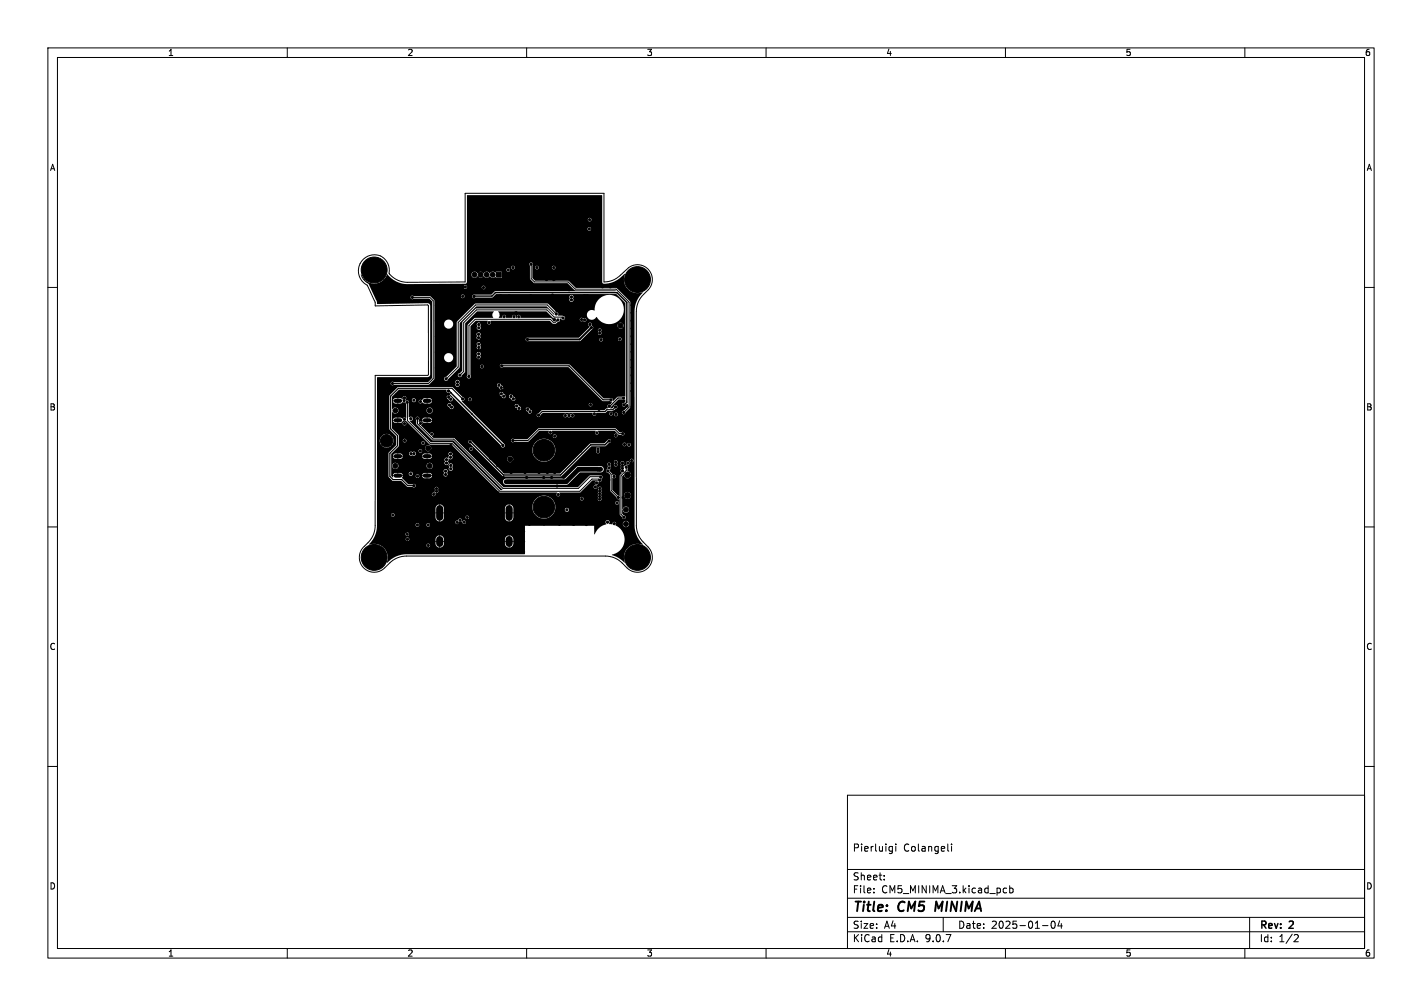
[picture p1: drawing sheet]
<svg xmlns="http://www.w3.org/2000/svg" width="297mm" height="210mm" viewBox="0 0 297 210" stroke-linecap="round" stroke-linejoin="round" font-family="sans-serif">
<defs><g id="words">
<g font-size="2.8">
<text x="178" y="190.9">Title:</text>
<text x="187.7" y="190.9">CM5</text>
<text x="196.2" y="190.9">MINIMA</text>
</g>
<g font-size="2.1">
<text x="178" y="178">Pierluigi</text>
<text x="188.7" y="178">Colangeli</text>
<text x="178" y="184">Sheet:</text>
<text x="178" y="186.7">File:</text>
<text x="184.1" y="186.7">CM5_MINIMA_3.kicad_pcb</text>
<text x="178" y="196.9">KiCad</text>
<text x="178" y="194.1">Size:</text>
<text x="184.7" y="194.1">A4</text>
<text x="185.7" y="196.9">E.D.A.</text>
<text x="193.3" y="196.9">9.0.7</text>
<text x="200" y="194.1">Date:</text>
<text x="207" y="194.1">2025-01-04</text>
<text x="263" y="194.3">Rev:</text>
<text x="263" y="196.9">Id:</text>
<text x="267.1" y="196.9">1/2</text>
<text x="269.4" y="194.3">2</text>
</g>
<g font-size="1.8">
<text x="35" y="11.9">1</text>
<text x="85" y="11.9">2</text>
<text x="135" y="11.9">3</text>
<text x="185" y="11.9">4</text>
<text x="235" y="11.9">5</text>
<text x="285" y="11.9">6</text>
<text x="10.3" y="35.9">A</text>
<text x="285.4" y="35.9">A</text>
<text x="10.3" y="85.9">B</text>
<text x="285.3" y="85.9">B</text>
<text x="10.3" y="135.9">C</text>
<text x="285.3" y="135.9">C</text>
<text x="10.3" y="185.9">D</text>
<text x="285.3" y="185.9">D</text>
<text x="35" y="199.9">1</text>
<text x="85" y="199.9">2</text>
<text x="135" y="199.9">3</text>
<text x="185" y="199.9">4</text>
<text x="235" y="199.9">5</text>
<text x="285" y="199.9">6</text>
</g>
</g></defs>
<g fill="none" stroke="#000" stroke-width=".21">
<path d="M10 10h277v190h-277zM12 12h273v186h-273zM60 10v2M110 10v2M160 10v2M210 10v2M260 10v2M75.9 54.1a3.2 3.2 0 0 1 3.8-.5 3.2 3.2 0 0 1 1.6 3.4 4.8 4.8 0 0 0 3.8 1.9h12v-18.5h29.1v18.5a4.9 4.9 0 0 0 3.4-1.5l1.7-1.5a3.1 3.1 0 0 1 4.2 .4 3.1 3.1 0 0 1-.1 4.2l-1 1a5 5 0 0 0-1.5 3.5v44.7a5 5 0 0 0 1.4 3.5l1.1 1a3.1 3.1 0 0 1-.1 4.4 3.1 3.1 0 0 1-4.3 0l-1-1a5 5 0 0 0-3.6-1.5h-41.5a5 5 0 0 0-3.5 1.4l-1 1a3.1 3.1 0 0 1-4.5 0 3.1 3.1 0 0 1 .2-4.5 5.5 5.5 0 0 0 2.3-4.3v-31.3l11-.1 .1-14.4-.2-.2-10.9 .2-.1-.9-1.6-3.5a3.4 3.4 0 0 1-.8-5.4zM110.9 55.2v3l.7 .7h7l1.5 1.5h8.6l2.7 2.7v21.9l-1.1 1.1M10 60h2M86.1 62.1h3.7l.7 .7v16.3l-1 1h-7.5M116.2 65.5l-1.9-1.8h-15l-3.6 3.6v9.3l-2.5 2.5"/>
<path d="M116.3 67h.1M116.5 66.8l-.5 .5h-.4l-.7-.6h-15.6l-1.4 1.3v10.6M117.6 66.4l-.2-.2h-1.7l-1.5-1.5h-14.7l-2.7 2.7v10.1l-.8 .8M285 60h2M85.1 84v3.8l4.7 4.8h4.6l10 10h16.7l2.5-2.6h1.4l.3 .3M87.2 87.4v1.1l3.2 3.2h4.4l10.3 10.3h15.7l2.4-2.5 2.3 .1M127 98.3l.6 .7v3.4l1.5 1.5M130.1 90.5h-.8l-.8-.8h-16l-2.3 2.3h-3.1M130.8 97.5v.7l-1.1 1.1v8.1l.6 .6M10 110h2M285 110h2M10 160h2"/>
<path d="M177 166h108v32h-108zM186 176.7l.4 .1M186.4 176.7v1.2l-.2 .2-.3 .1M186.4 177.6l-.4 .1M187.1 176.2v.1M187.1 176.7v1M198 176.2v1.3l.2 .2M198.7 176.2v.1M198.7 176.7v1M285 160h2M60 198v2M110 198v2"/>
<path d="M160 198v2M177 194.5h108M177 191.5h108M177 187.5h108M177 181.5h108M182.5 186.3v.1M182.5 185.5v.1M184.7 183.6v.1M184.7 182.8v.1M197 191.5v3M210 198v2M210.1 185.4l.1 .1"/>
<path d="M210.2 186.3l-.1 .1M210.9 184.9v1.5M210.9 185.5l.4-.1 .3 .3-.1 .6h-.6M217.7 193.2h1.2M219.7 192.4l.2-.1a.8 .8 0 0 1 .5 .7 .8 .8 0 0 1-.5 .8 1 1 0 0 1-.2-1.4zM221.3 192.2l-.3 1.1h.9M221.7 192.8v1M260 198v2M261 191.5v6.5M270.5 195.1l.5 .1 .2 .3-1 1.1h1"/>
</g>
<path d="M123.5 68.4l-2.5 2.5h-10.9M195.6 188.2l-.3 2" fill="none" stroke="#000" stroke-width=".4"/>
<g fill="#000" stroke="#000" stroke-width=".21">
<path d="M103.7 56.9h1v1h-1z"/>
<circle cx="78.1" cy="56.4" r="2.7"/>
<circle cx="82.1" cy="59.9" r=".23"/>
<circle cx="83.7" cy="59.9" r=".22"/>
<circle cx="85.3" cy="59.9" r=".23"/>
<circle cx="87" cy="59.9" r=".23"/>
<circle cx="88.6" cy="59.9" r=".22"/>
<circle cx="90.2" cy="59.9" r=".23"/>
<circle cx="91.8" cy="59.9" r=".23"/>
<circle cx="93.5" cy="59.9" r=".22"/>
<circle cx="95.1" cy="59.9" r=".23"/>
<circle cx="96.6" cy="59.9" r=".23"/>
<circle cx="97.2" cy="59.9" r=".23"/>
<circle cx="98" cy="45.1" r=".22"/>
<circle cx="98.1" cy="43.4" r=".22"/>
<circle cx="98.1" cy="41.4" r=".22"/>
<circle cx="98.1" cy="48.4" r=".22"/>
<circle cx="98.1" cy="51.4" r=".22"/>
<circle cx="98.1" cy="52.4" r=".22"/>
<circle cx="98.1" cy="46.9" r=".23"/>
<circle cx="98.1" cy="55.9" r=".23"/>
<circle cx="98.1" cy="53.9" r=".23"/>
<circle cx="98.1" cy="49.9" r=".23"/>
<circle cx="99.1" cy="57.4" r=".5"/>
<circle cx="99.6" cy="56.4" r=".22"/>
<circle cx="99.7" cy="49.9" r=".23"/>
<circle cx="100.2" cy="41.4" r=".22"/>
<circle cx="100.4" cy="57.4" r=".5"/>
<circle cx="100.7" cy="49.9" r=".23"/>
<circle cx="101.6" cy="45.4" r=".23"/>
<circle cx="101.6" cy="57.4" r=".5"/>
<circle cx="101.9" cy="49.8" r=".22"/>
<circle cx="102.1" cy="41.4" r=".22"/>
<circle cx="102.2" cy="52.4" r=".22"/>
<circle cx="102.9" cy="57.4" r=".5"/>
<circle cx="103.6" cy="48.4" r=".22"/>
<circle cx="103.6" cy="52.4" r=".22"/>
<circle cx="103.6" cy="53.4" r=".22"/>
<circle cx="103.7" cy="46.9" r=".23"/>
<circle cx="103.8" cy="45" r=".22"/>
<circle cx="104.1" cy="41.4" r=".22"/>
<circle cx="104.2" cy="55.9" r=".22"/>
<circle cx="104.2" cy="50.9" r=".22"/>
<circle cx="106.1" cy="41.4" r=".22"/>
<circle cx="106.1" cy="56.4" r=".22"/>
<circle cx="106.2" cy="54.9" r=".22"/>
<circle cx="107.2" cy="55.9" r=".22"/>
<circle cx="108.1" cy="41.4" r=".22"/>
<circle cx="108.1" cy="55.4" r=".22"/>
<circle cx="108.6" cy="49.4" r=".22"/>
<circle cx="109.1" cy="44.4" r=".22"/>
<circle cx="109.1" cy="58.4" r=".22"/>
<circle cx="110.1" cy="50.4" r=".22"/>
<circle cx="110.1" cy="56.4" r=".22"/>
<circle cx="110.6" cy="41.4" r=".22"/>
<circle cx="110.9" cy="55.2" r=".22"/>
<circle cx="111.2" cy="43.9" r=".22"/>
<circle cx="111.6" cy="46.4" r=".22"/>
<circle cx="112.1" cy="48.4" r=".22"/>
<circle cx="112.2" cy="55.9" r=".22"/>
<circle cx="113.1" cy="41.4" r=".22"/>
<circle cx="113.2" cy="50.9" r=".22"/>
<circle cx="113.6" cy="55.9" r=".23"/>
<circle cx="114.1" cy="58.4" r=".22"/>
<circle cx="114.6" cy="49.4" r=".22"/>
<circle cx="115.1" cy="46.4" r=".22"/>
<circle cx="115.1" cy="41.4" r=".22"/>
<circle cx="115.6" cy="58.4" r=".22"/>
<circle cx="115.6" cy="55.9" r=".23"/>
<circle cx="116.6" cy="44.4" r=".22"/>
<circle cx="116.6" cy="48.9" r=".23"/>
<circle cx="117.1" cy="51.4" r=".22"/>
<circle cx="117.2" cy="49.9" r=".22"/>
<circle cx="117.6" cy="41.4" r=".22"/>
<circle cx="118.2" cy="54.9" r=".22"/>
<circle cx="119.6" cy="58.4" r=".22"/>
<circle cx="120.6" cy="58.9" r=".23"/>
<circle cx="121.6" cy="58.4" r=".22"/>
<circle cx="121.6" cy="56.9" r=".23"/>
<circle cx="121.6" cy="54.9" r=".23"/>
<circle cx="122.1" cy="53.4" r=".22"/>
<circle cx="122.6" cy="50.9" r=".23"/>
<circle cx="122.6" cy="48.9" r=".23"/>
<circle cx="122.6" cy="49.9" r=".23"/>
<circle cx="123.1" cy="47.8" r=".22"/>
<circle cx="123.1" cy="41.4" r=".22"/>
<circle cx="123.2" cy="45.9" r=".22"/>
<circle cx="125.1" cy="41.4" r=".22"/>
<circle cx="125.1" cy="55.4" r=".22"/>
<circle cx="125.2" cy="46.9" r=".22"/>
<circle cx="125.2" cy="51.9" r=".22"/>
<circle cx="125.2" cy="56.9" r=".22"/>
<circle cx="125.2" cy="53.9" r=".22"/>
<circle cx="125.2" cy="58.9" r=".22"/>
<circle cx="125.2" cy="48.9" r=".22"/>
<circle cx="125.2" cy="42.9" r=".22"/>
<circle cx="125.2" cy="44.9" r=".22"/>
<circle cx="125.8" cy="59.9" r=".23"/>
<circle cx="127.5" cy="59.9" r=".22"/>
<circle cx="129.1" cy="59.9" r=".23"/>
<circle cx="133.1" cy="58.4" r="2.7"/>
<circle cx="86.1" cy="62.1" r=".23"/>
<circle cx="91.1" cy="67" r=".22"/>
<circle cx="91.1" cy="76.8" r=".22"/>
<circle cx="91.1" cy="70.2" r=".23"/>
<circle cx="91.1" cy="73.5" r=".23"/>
<circle cx="91.1" cy="63.8" r=".23"/>
<circle cx="91.5" cy="61.4" r=".22"/>
<circle cx="93.2" cy="79.1" r=".22"/>
<circle cx="94.5" cy="63.8" r=".22"/>
<circle cx="95.4" cy="61.3" r=".23"/>
<circle cx="95.5" cy="79.7" r=".22"/>
<circle cx="96.1" cy="78.3" r=".22"/>
<circle cx="96.7" cy="61.9" r=".23"/>
<circle cx="97.9" cy="78.6" r=".22"/>
<circle cx="99" cy="61.9" r=".22"/>
<circle cx="99.6" cy="69.1" r=".22"/>
<circle cx="99.6" cy="75.1" r=".23"/>
<circle cx="99.7" cy="71.1" r=".23"/>
<circle cx="100" cy="70.5" r=".22"/>
<circle cx="100" cy="69.8" r=".22"/>
<circle cx="100" cy="73.2" r=".22"/>
<circle cx="100" cy="74.6" r=".22"/>
<circle cx="100" cy="73.9" r=".22"/>
<circle cx="100" cy="72.5" r=".22"/>
<circle cx="100" cy="71.8" r=".22"/>
<circle cx="100" cy="68.5" r=".22"/>
<circle cx="100" cy="67.8" r=".22"/>
<circle cx="100.4" cy="69.1" r=".22"/>
<circle cx="100.5" cy="70.9" r=".23"/>
<circle cx="100.6" cy="71.5" r=".22"/>
<circle cx="100.6" cy="74.9" r=".22"/>
<circle cx="100.6" cy="60.5" r=".22"/>
<circle cx="100.6" cy="67.4" r=".22"/>
<circle cx="100.7" cy="76.5" r=".23"/>
<circle cx="101" cy="60" r=".22"/>
<circle cx="102.2" cy="67.4" r=".22"/>
<circle cx="103.6" cy="70.5" r=".22"/>
<circle cx="103.6" cy="71.4" r=".22"/>
<circle cx="104.3" cy="79.8" r=".22"/>
<circle cx="104.5" cy="61.7" r=".23"/>
<circle cx="104.7" cy="65.6" r=".23"/>
<circle cx="104.8" cy="76.4" r=".22"/>
<circle cx="105.3" cy="66.1" r=".22"/>
<circle cx="106.3" cy="61.8" r=".22"/>
<circle cx="107.4" cy="66.1" r=".22"/>
<circle cx="107.8" cy="65.3" r=".22"/>
<circle cx="108.3" cy="66.1" r=".22"/>
<circle cx="108.4" cy="75.5" r=".22"/>
<circle cx="109.5" cy="75.5" r=".22"/>
<circle cx="110.2" cy="70.9" r=".22"/>
<circle cx="110.5" cy="75.5" r=".22"/>
<circle cx="110.8" cy="61.7" r=".23"/>
<circle cx="115.4" cy="61.6" r=".22"/>
<circle cx="115.8" cy="66.8" r=".23"/>
<circle cx="116.2" cy="65.5" r=".22"/>
<circle cx="116.3" cy="64.9" r=".22"/>
<circle cx="116.5" cy="66.8" r=".22"/>
<circle cx="117.6" cy="66.4" r=".22"/>
<circle cx="118.2" cy="66.7" r=".22"/>
<circle cx="118.9" cy="60.5" r=".23"/>
<circle cx="119.4" cy="62" r=".23"/>
<circle cx="119.4" cy="62.6" r=".23"/>
<circle cx="121.5" cy="66.7" r=".22"/>
<circle cx="121.8" cy="66" r=".23"/>
<circle cx="122.1" cy="61.7" r=".22"/>
<circle cx="122.1" cy="66.8" r=".22"/>
<circle cx="122.7" cy="61.7" r=".23"/>
<circle cx="123.2" cy="67.7" r=".22"/>
<circle cx="123.5" cy="68.4" r=".23"/>
<circle cx="124.4" cy="69" r=".22"/>
<circle cx="124.6" cy="69.7" r=".22"/>
<circle cx="124.7" cy="79.4" r=".22"/>
<circle cx="125.2" cy="76.3" r=".23"/>
<circle cx="125.2" cy="68.9" r=".22"/>
<circle cx="125.2" cy="69.5" r=".22"/>
<circle cx="125.6" cy="70.9" r=".22"/>
<circle cx="127.2" cy="79.1" r=".23"/>
<circle cx="127.3" cy="78.1" r=".22"/>
<circle cx="129.5" cy="70.8" r=".22"/>
<circle cx="129.5" cy="77.9" r=".22"/>
<circle cx="129.6" cy="68" r=".5"/>
<circle cx="130.6" cy="61.2" r=".23"/>
<circle cx="132" cy="67" r=".22"/>
<circle cx="132" cy="62.1" r=".22"/>
<circle cx="132" cy="71.8" r=".22"/>
<circle cx="132" cy="76.7" r=".22"/>
<circle cx="132" cy="80" r=".23"/>
<circle cx="132" cy="63.7" r=".23"/>
<circle cx="132" cy="68.6" r=".23"/>
<circle cx="132" cy="65.3" r=".23"/>
<circle cx="132" cy="73.5" r=".23"/>
<circle cx="132" cy="70.2" r=".23"/>
<circle cx="132" cy="75.1" r=".23"/>
<circle cx="132" cy="78.4" r=".23"/>
<circle cx="79.3" cy="97.9" r=".22"/>
<circle cx="79.3" cy="83.3" r=".22"/>
<circle cx="79.3" cy="88.2" r=".22"/>
<circle cx="79.3" cy="99.6" r=".22"/>
<circle cx="79.3" cy="94.7" r=".22"/>
<circle cx="79.3" cy="96.3" r=".23"/>
<circle cx="79.3" cy="80" r=".23"/>
<circle cx="79.3" cy="81.6" r=".23"/>
<circle cx="79.3" cy="84.9" r=".23"/>
<circle cx="79.3" cy="86.5" r=".23"/>
<circle cx="79.3" cy="89.8" r=".23"/>
<circle cx="80.7" cy="92" r="1.3"/>
<circle cx="82" cy="80.1" r=".22"/>
<circle cx="82.6" cy="97.3" r=".5"/>
<circle cx="82.6" cy="85.7" r=".5"/>
<circle cx="82.8" cy="82.5" r=".22"/>
<circle cx="82.9" cy="84.8" r=".22"/>
<circle cx="82.9" cy="86.7" r=".23"/>
<circle cx="82.9" cy="98.2" r=".22"/>
<circle cx="83" cy="96.3" r=".23"/>
<circle cx="84.4" cy="83.6" r=".22"/>
<circle cx="84.5" cy="87.5" r=".23"/>
<circle cx="84.5" cy="83.1" r=".22"/>
<circle cx="84.5" cy="88.4" r=".22"/>
<circle cx="84.5" cy="92" r=".22"/>
<circle cx="85.1" cy="84" r=".23"/>
<circle cx="85.1" cy="94.6" r=".23"/>
<circle cx="85.4" cy="83" r=".22"/>
<circle cx="85.8" cy="87.4" r=".22"/>
<circle cx="85.8" cy="98.9" r=".23"/>
<circle cx="85.8" cy="94.7" r=".23"/>
<circle cx="86.1" cy="90.7" r=".23"/>
<circle cx="86.1" cy="91.9" r=".23"/>
<circle cx="86.5" cy="83.5" r=".22"/>
<circle cx="86.5" cy="94.7" r=".23"/>
<circle cx="86.9" cy="82.9" r=".22"/>
<circle cx="87.2" cy="99.4" r=".23"/>
<circle cx="87.2" cy="87.4" r=".23"/>
<circle cx="87.2" cy="94.5" r=".23"/>
<circle cx="87.8" cy="94.2" r=".23"/>
<circle cx="87.8" cy="88.4" r=".23"/>
<circle cx="87.8" cy="83.8" r=".23"/>
<circle cx="88.4" cy="92.5" r=".23"/>
<circle cx="89.4" cy="98.2" r=".22"/>
<circle cx="89.4" cy="84.8" r=".22"/>
<circle cx="89.4" cy="96.3" r=".22"/>
<circle cx="89.4" cy="93.6" r=".5"/>
<circle cx="89.5" cy="82.3" r=".23"/>
<circle cx="89.7" cy="97.3" r=".5"/>
<circle cx="89.7" cy="85.7" r=".5"/>
<circle cx="90.2" cy="90.6" r=".23"/>
<circle cx="90.7" cy="83.9" r=".22"/>
<circle cx="91.4" cy="87.2" r=".23"/>
<circle cx="91.4" cy="86.4" r=".22"/>
<circle cx="91.4" cy="89.7" r=".22"/>
<circle cx="91.4" cy="90.9" r=".22"/>
<circle cx="91.4" cy="99.3" r=".22"/>
<circle cx="91.5" cy="98.1" r=".23"/>
<circle cx="91.5" cy="93.3" r=".23"/>
<circle cx="93" cy="83.1" r=".23"/>
<circle cx="93.1" cy="99.1" r=".23"/>
<circle cx="93.1" cy="98.4" r=".23"/>
<circle cx="93.1" cy="94.4" r=".23"/>
<circle cx="93.3" cy="96.7" r=".23"/>
<circle cx="93.3" cy="96" r=".23"/>
<circle cx="93.6" cy="99.5" r=".22"/>
<circle cx="93.7" cy="82.3" r=".22"/>
<circle cx="93.7" cy="81.6" r=".22"/>
<circle cx="93.7" cy="82.9" r=".22"/>
<circle cx="93.9" cy="84.6" r=".22"/>
<circle cx="94.1" cy="94.8" r=".22"/>
<circle cx="94.1" cy="95.5" r=".22"/>
<circle cx="94.1" cy="83.3" r=".23"/>
<circle cx="94.1" cy="97.9" r=".22"/>
<circle cx="94.1" cy="97.2" r=".22"/>
<circle cx="94.1" cy="93" r=".22"/>
<circle cx="94.2" cy="89.8" r=".22"/>
<circle cx="94.3" cy="85.8" r=".22"/>
<circle cx="94.3" cy="85" r=".23"/>
<circle cx="94.5" cy="99.4" r=".23"/>
<circle cx="94.5" cy="94.3" r=".23"/>
<circle cx="95.5" cy="80.3" r=".22"/>
<circle cx="96" cy="99.8" r=".23"/>
<circle cx="96.6" cy="83.3" r=".22"/>
<circle cx="96.7" cy="98.3" r=".23"/>
<circle cx="98.1" cy="83.4" r=".23"/>
<circle cx="98.2" cy="92.2" r=".23"/>
<circle cx="98.4" cy="93.7" r=".22"/>
<circle cx="99.1" cy="94.4" r=".22"/>
<circle cx="102.2" cy="93.6" r=".23"/>
<circle cx="102.5" cy="95.7" r=".22"/>
<circle cx="103.5" cy="80.6" r=".22"/>
<circle cx="103.9" cy="97.2" r=".23"/>
<circle cx="103.9" cy="93.3" r=".23"/>
<circle cx="104" cy="82.3" r=".22"/>
<circle cx="104.2" cy="80.4" r=".22"/>
<circle cx="104.7" cy="80.9" r=".22"/>
<circle cx="104.7" cy="82.2" r=".23"/>
<circle cx="104.8" cy="81.6" r=".23"/>
<circle cx="105" cy="83.4" r=".23"/>
<circle cx="105" cy="93" r=".22"/>
<circle cx="105.1" cy="96.6" r=".22"/>
<circle cx="105.2" cy="99.7" r=".22"/>
<circle cx="105.2" cy="82.7" r=".22"/>
<circle cx="105.3" cy="98.4" r=".22"/>
<circle cx="105.4" cy="80.8" r=".23"/>
<circle cx="105.8" cy="95.1" r=".22"/>
<circle cx="105.9" cy="82.6" r=".23"/>
<circle cx="106.2" cy="97.6" r=".22"/>
<circle cx="106.6" cy="95.9" r=".5"/>
<circle cx="106.6" cy="92.6" r=".23"/>
<circle cx="106.7" cy="82.8" r=".23"/>
<circle cx="106.8" cy="98.6" r=".22"/>
<circle cx="106.9" cy="82.1" r=".23"/>
<circle cx="107.1" cy="84" r=".22"/>
<circle cx="107.1" cy="92" r=".22"/>
<circle cx="107.2" cy="83.3" r=".23"/>
<circle cx="107.2" cy="84.9" r=".22"/>
<circle cx="107.5" cy="97.6" r=".23"/>
<circle cx="107.7" cy="92.6" r=".23"/>
<circle cx="107.9" cy="84.8" r=".23"/>
<circle cx="107.9" cy="83.1" r=".22"/>
<circle cx="108.1" cy="84.1" r=".23"/>
<circle cx="108.3" cy="85.9" r=".23"/>
<circle cx="108.4" cy="85.2" r=".22"/>
<circle cx="108.7" cy="89" r=".23"/>
<circle cx="109.2" cy="85.1" r=".23"/>
<circle cx="109.5" cy="85.6" r=".22"/>
<circle cx="109.6" cy="98.6" r=".22"/>
<circle cx="110" cy="99.7" r=".22"/>
<circle cx="110.2" cy="85.5" r=".22"/>
<circle cx="110.3" cy="84.8" r=".22"/>
<circle cx="110.5" cy="95.3" r=".22"/>
<circle cx="110.6" cy="94.1" r=".23"/>
<circle cx="110.7" cy="86" r=".23"/>
<circle cx="111.1" cy="86.4" r=".23"/>
<circle cx="111.4" cy="85.8" r=".22"/>
<circle cx="111.5" cy="97.6" r=".22"/>
<circle cx="111.5" cy="96.4" r=".22"/>
<circle cx="112.5" cy="86.7" r=".23"/>
<circle cx="112.6" cy="98.6" r=".22"/>
<circle cx="113.3" cy="97.6" r=".22"/>
<circle cx="113.5" cy="99.7" r=".23"/>
<circle cx="113.6" cy="94" r="2.25"/>
<circle cx="114.3" cy="98.6" r=".23"/>
<circle cx="114.8" cy="97.6" r=".23"/>
<circle cx="114.9" cy="90.3" r=".23"/>
<circle cx="115.2" cy="99.7" r=".23"/>
<circle cx="115.8" cy="98.7" r=".22"/>
<circle cx="115.9" cy="91.1" r=".22"/>
<circle cx="116" cy="91.8" r=".22"/>
<circle cx="116.2" cy="97.6" r=".23"/>
<circle cx="116.2" cy="95.5" r=".22"/>
<circle cx="116.4" cy="86.7" r=".23"/>
<circle cx="117.7" cy="99.6" r=".23"/>
<circle cx="118.1" cy="86.8" r=".22"/>
<circle cx="118.9" cy="86.8" r=".22"/>
<circle cx="119.6" cy="86.7" r=".22"/>
<circle cx="121.3" cy="94.2" r=".22"/>
<circle cx="121.3" cy="92.7" r=".23"/>
<circle cx="121.3" cy="96.2" r=".23"/>
<circle cx="121.4" cy="86.7" r=".22"/>
<circle cx="122.2" cy="84.7" r=".22"/>
<circle cx="123.3" cy="84.5" r=".23"/>
<circle cx="123.5" cy="83.8" r=".22"/>
<circle cx="123.6" cy="94" r=".23"/>
<circle cx="124.1" cy="86.4" r=".22"/>
<circle cx="124.6" cy="90.4" r=".23"/>
<circle cx="124.8" cy="80.9" r=".23"/>
<circle cx="124.9" cy="98" r=".22"/>
<circle cx="124.9" cy="94.3" r=".22"/>
<circle cx="124.9" cy="93.7" r=".22"/>
<circle cx="125" cy="91.7" r=".23"/>
<circle cx="125.1" cy="85.4" r=".22"/>
<circle cx="125.5" cy="98" r=".22"/>
<circle cx="125.5" cy="99.6" r=".23"/>
<circle cx="126.9" cy="98.3" r=".23"/>
<circle cx="127.2" cy="84.8" r=".23"/>
<circle cx="127.2" cy="96.2" r=".23"/>
<circle cx="127.2" cy="96.9" r=".22"/>
<circle cx="127.2" cy="87.2" r=".22"/>
<circle cx="127.2" cy="92.1" r=".23"/>
<circle cx="127.2" cy="97.7" r=".23"/>
<circle cx="127.3" cy="94.1" r=".22"/>
<circle cx="127.3" cy="84.1" r=".23"/>
<circle cx="127.4" cy="82.4" r=".22"/>
<circle cx="127.6" cy="83.5" r=".22"/>
<circle cx="127.6" cy="86.4" r=".23"/>
<circle cx="127.8" cy="92.1" r=".22"/>
<circle cx="128" cy="91.2" r=".23"/>
<circle cx="128.2" cy="86" r=".22"/>
<circle cx="128.2" cy="99.5" r=".22"/>
<circle cx="128.6" cy="85" r=".22"/>
<circle cx="128.6" cy="96.4" r=".23"/>
<circle cx="128.6" cy="97" r=".23"/>
<circle cx="128.6" cy="90.9" r=".22"/>
<circle cx="128.7" cy="86.5" r=".22"/>
<circle cx="130" cy="97.8" r=".22"/>
<circle cx="130" cy="97.2" r=".23"/>
<circle cx="130" cy="96.7" r=".23"/>
<circle cx="130" cy="98.3" r=".23"/>
<circle cx="130.1" cy="90.5" r=".23"/>
<circle cx="130.2" cy="87.5" r=".23"/>
<circle cx="130.2" cy="83.7" r=".22"/>
<circle cx="130.2" cy="83.1" r=".23"/>
<circle cx="130.3" cy="86.1" r=".22"/>
<circle cx="130.3" cy="84.5" r=".22"/>
<circle cx="130.4" cy="90" r=".22"/>
<circle cx="130.4" cy="92.8" r=".22"/>
<circle cx="130.7" cy="86.7" r=".22"/>
<circle cx="130.8" cy="97.5" r=".22"/>
<circle cx="130.9" cy="84.8" r=".22"/>
<circle cx="131.1" cy="99.1" r=".6"/>
<circle cx="131.1" cy="96.7" r=".22"/>
<circle cx="131.4" cy="92.8" r=".22"/>
<circle cx="131.8" cy="96.7" r=".23"/>
<circle cx="131.9" cy="96.2" r=".22"/>
<circle cx="132" cy="86.5" r=".22"/>
<circle cx="132" cy="81.6" r=".22"/>
<circle cx="132" cy="84.9" r=".23"/>
<circle cx="132" cy="88.3" r=".22"/>
<circle cx="78.1" cy="116.4" r="2.7"/>
<circle cx="79.3" cy="104.5" r=".22"/>
<circle cx="79.3" cy="109.4" r=".22"/>
<circle cx="79.3" cy="112.6" r=".23"/>
<circle cx="79.3" cy="106.1" r=".23"/>
<circle cx="79.3" cy="101.2" r=".23"/>
<circle cx="79.3" cy="102.8" r=".23"/>
<circle cx="79.3" cy="111" r=".23"/>
<circle cx="79.3" cy="107.7" r=".23"/>
<circle cx="80.8" cy="113.9" r=".22"/>
<circle cx="81" cy="105.4" r=".23"/>
<circle cx="81.8" cy="110.5" r=".22"/>
<circle cx="81.8" cy="111.5" r=".22"/>
<circle cx="82" cy="107.5" r=".22"/>
<circle cx="82.2" cy="115.2" r=".22"/>
<circle cx="82.5" cy="104.4" r=".23"/>
<circle cx="83.9" cy="115.2" r=".22"/>
<circle cx="84.3" cy="112" r=".22"/>
<circle cx="84.8" cy="110.9" r=".22"/>
<circle cx="85" cy="108.4" r=".22"/>
<circle cx="85" cy="113.2" r=".22"/>
<circle cx="85.1" cy="111.5" r=".23"/>
<circle cx="85.1" cy="112.6" r=".23"/>
<circle cx="85.5" cy="115.2" r=".22"/>
<circle cx="86.5" cy="101.4" r=".22"/>
<circle cx="87.1" cy="115.2" r=".22"/>
<circle cx="87.2" cy="109.6" r=".22"/>
<circle cx="87.4" cy="106.4" r=".22"/>
<circle cx="87.5" cy="104.4" r=".23"/>
<circle cx="88.2" cy="106.4" r=".22"/>
<circle cx="88.5" cy="102.3" r=".23"/>
<circle cx="88.8" cy="115.2" r=".22"/>
<circle cx="89.3" cy="100.4" r=".22"/>
<circle cx="89.4" cy="109.6" r=".23"/>
<circle cx="89.5" cy="113.9" r=".22"/>
<circle cx="90.4" cy="115.2" r=".22"/>
<circle cx="90.6" cy="103.2" r=".23"/>
<circle cx="91.2" cy="102" r=".23"/>
<circle cx="91.2" cy="102.6" r=".23"/>
<circle cx="92" cy="115.2" r=".22"/>
<circle cx="92.5" cy="102.3" r=".22"/>
<circle cx="93" cy="100.4" r=".22"/>
<circle cx="93.7" cy="115.2" r=".22"/>
<circle cx="94.4" cy="108.7" r=".22"/>
<circle cx="94.6" cy="100.5" r=".23"/>
<circle cx="95.1" cy="101.7" r=".22"/>
<circle cx="95.1" cy="108.1" r=".23"/>
<circle cx="95.3" cy="115.2" r=".22"/>
<circle cx="95.5" cy="109" r=".22"/>
<circle cx="95.6" cy="104.3" r=".23"/>
<circle cx="96" cy="109.2" r=".22"/>
<circle cx="96.1" cy="108.6" r=".22"/>
<circle cx="96.9" cy="115.2" r=".22"/>
<circle cx="96.9" cy="109" r=".22"/>
<circle cx="97.6" cy="108.7" r=".22"/>
<circle cx="97.6" cy="108" r=".23"/>
<circle cx="98.5" cy="115.2" r=".22"/>
<circle cx="98.6" cy="104.2" r=".22"/>
<circle cx="99.3" cy="103.3" r=".22"/>
<circle cx="100.1" cy="108" r=".22"/>
<circle cx="100.1" cy="104.2" r=".22"/>
<circle cx="100.2" cy="115.2" r=".22"/>
<circle cx="101.6" cy="104.2" r=".22"/>
<circle cx="101.6" cy="108" r=".23"/>
<circle cx="101.8" cy="115.2" r=".22"/>
<circle cx="102.4" cy="103.3" r=".23"/>
<circle cx="103.1" cy="108.1" r=".22"/>
<circle cx="103.1" cy="104.2" r=".22"/>
<circle cx="103.4" cy="115.2" r=".22"/>
<circle cx="103.9" cy="102.8" r=".22"/>
<circle cx="104.1" cy="109.1" r=".23"/>
<circle cx="105.1" cy="115.2" r=".22"/>
<circle cx="105.7" cy="100.6" r=".23"/>
<circle cx="105.8" cy="103.3" r=".22"/>
<circle cx="106.7" cy="100.6" r=".23"/>
<circle cx="106.7" cy="115.2" r=".22"/>
<circle cx="108.3" cy="115.2" r=".22"/>
<circle cx="109.3" cy="115.2" r=".22"/>
<circle cx="109.4" cy="113.1" r=".23"/>
<circle cx="109.4" cy="111" r=".23"/>
<circle cx="110.6" cy="109.5" r=".22"/>
<circle cx="113.6" cy="105.9" r="2.25"/>
<circle cx="113.6" cy="109.4" r=".22"/>
<circle cx="116.3" cy="101.5" r=".22"/>
<circle cx="116.6" cy="103.3" r=".23"/>
<circle cx="116.8" cy="109.5" r=".22"/>
<circle cx="117.8" cy="103.9" r=".22"/>
<circle cx="118.2" cy="104.4" r=".22"/>
<circle cx="118.4" cy="106.4" r=".22"/>
<circle cx="118.5" cy="103.9" r=".23"/>
<circle cx="118.5" cy="105.7" r=".23"/>
<circle cx="119.8" cy="109.5" r=".22"/>
<circle cx="121.5" cy="104.1" r=".22"/>
<circle cx="122.5" cy="109.5" r=".22"/>
<circle cx="123.9" cy="100.8" r=".22"/>
<circle cx="124.3" cy="102.5" r=".22"/>
<circle cx="124.3" cy="103.1" r=".22"/>
<circle cx="124.4" cy="103.6" r=".23"/>
<circle cx="124.4" cy="101.7" r=".23"/>
<circle cx="124.6" cy="110.1" r=".22"/>
<circle cx="124.6" cy="100.8" r=".22"/>
<circle cx="125.2" cy="104.2" r=".22"/>
<circle cx="125.2" cy="103.6" r=".23"/>
<circle cx="125.2" cy="103.1" r=".23"/>
<circle cx="125.2" cy="102.5" r=".22"/>
<circle cx="125.3" cy="102" r=".22"/>
<circle cx="125.3" cy="100.3" r=".22"/>
<circle cx="126.9" cy="109" r=".23"/>
<circle cx="127.1" cy="100.2" r=".22"/>
<circle cx="128.3" cy="109.3" r=".22"/>
<circle cx="128.9" cy="105" r=".22"/>
<circle cx="129.1" cy="103.9" r=".22"/>
<circle cx="129.4" cy="115.7" r=".22"/>
<circle cx="130.1" cy="103.9" r=".22"/>
<circle cx="130.3" cy="108" r=".22"/>
<circle cx="130.7" cy="106.4" r=".5"/>
<circle cx="130.7" cy="109.4" r=".5"/>
<circle cx="130.9" cy="113.3" r=".22"/>
<circle cx="131.1" cy="103.4" r=".6"/>
<circle cx="132" cy="112" r=".22"/>
<circle cx="132" cy="107.1" r=".22"/>
<circle cx="132.1" cy="110.4" r=".23"/>
<circle cx="132.1" cy="108.8" r=".23"/>
<circle cx="132.1" cy="105.5" r=".23"/>
<circle cx="133.1" cy="116.4" r="2.7"/>
</g>
<path d="M82.6 87.7h1M82.6 83.7h1M82.6 99.3h1M82.6 95.2h1M88.7 87.7h1M88.7 83.7h1M88.7 99.3h1M88.7 95.2h1" fill="none" stroke="#000" stroke-width=".86"/>
<path d="M91.8 106.2v1.8M91.8 112.6v.8M106.3 106.2v1.8M106.3 112.6v.8" fill="none" stroke="#000" stroke-width="1.5"/>
<path d="M104.8 76.4h14.1l7 7.1h1.7M96.6 83.3l-2.2-2.2h-11.2l-1.6 1.6v6.8l1.4 1.5v2l-1.6 1.6v4.8l.7 .7h1.8l1.3 1.3h1.2M128.6 85l-.6 .5h-1.3l-.3 .4h-13.2l-.7 .8M130.2 83.1h-1.1l-1.9 1.7" fill="none" stroke="#000" stroke-width=".25"/>
<path d="M99 61.9l3.8-.1 .7-.7h25.4l2 2.1v20.8l-.6 .5M93.7 81.6l.2 .1M93.9 81.7h.1M93.9 81.7l11.1 11.3M98.6 86.4v.1M127.2 92.1l-.9 .8h-2.9l-6.3 6.3h-11.9l-7-7" fill="none" stroke="#000" stroke-width=".3"/>
<path d="M124.8 98h-4l-2.6 2.6h-12.5M125.3 98h.2" fill="none" stroke="#000" stroke-width="1"/>
<path d="M124.9 98.1h.4" fill="none" stroke="#000" stroke-width=".8"/>
<path d="M75.3 57.3l.8 1 1-1 .2 .1-1 1.1a2.83 2.83 0 0 0 3.8-.1l-1.1-1 .2-.1 1 1 .7-1.1 .1 .2a5.3 5.3 0 0 0 4.2 1.9l12-.1 .3-.3v-1.6h1v.1a.7 .7 0 0 0 .5 .6 .7 .7 0 0 0 .8-.4l.1 .1 .2-.2 .1 .1-.2 .3 .3 .1 .5-.1-.3-.3 .2-.1 .2 .2 .1-.1a.74 .74 0 0 0 1.3 .1l.6 .3 .6-.2 .2 .2h1.1v-1.2l-1.1-.1-.2 .3a.78 .78 0 0 0-1.3 .1 .72 .72 0 0 0-1.2 0l-.1-.1-.2 .2-.2-.1 .3-.2-.4-.2-.4 .2 .2 .2-.1 .1-.2-.2-.1 .1a.91 .91 0 0 0-1.1-.2l-.2 .4h-1v-1h8.3a.38 .38 0 0 0 .5 .4 .38 .38 0 0 0 .1-.6 .38 .38 0 0 0-.6 .1l-8.3 .1v-.5h9.3a.38 .38 0 0 0 .5 .4 .38 .38 0 0 0 .1-.6 .38 .38 0 0 0-.6 .1l-9.3 .1v-8.1h25.2a.38 .38 0 0 0 .5 .5 .38 .38 0 0 0 .2-.7 .38 .38 0 0 0-.7 .1l-25.2 .1v-1.9h25.3a.38 .38 0 0 0 .5 .4 .38 .38 0 0 0 .1-.6 .38 .38 0 0 0-.6 .1l-25.3 .1v-5h28.3v18.1l.2 .3a4.8 4.8 0 0 0 3.8-1.5l.7-.5a3.4 3.4 0 0 0 .6 3.1l1-1 .2 .1-1 1.1a3.4 3.4 0 0 0 2.9 .5v.1a5.5 5.5 0 0 0-1.7 4v44.6a6.6 6.6 0 0 0 1.8 4h-.1a2.82 2.82 0 0 0-3 .6l1.1 1.1-.2 .1-1.1-1a3.4 3.4 0 0 0-.5 2.9l-.1 .1a7.5 7.5 0 0 0-2.6-1.6 3.3 3.3 0 0 0 2.6-2.9 3.3 3.3 0 0 0-1.8-3.4l.1-.3h1.4a.65 .65 0 0 0 .9 .7 .65 .65 0 0 0 .2-1.1 .65 .65 0 0 0-1.1 .4h-1.4a.38 .38 0 0 0-.4-.4 .38 .38 0 0 0-.4 .5l-.7-.1a.43 .43 0 0 0 0-.6 .43 .43 0 0 0-.6 0 .43 .43 0 0 0 0 .7v.1a3.6 3.6 0 0 0-2.5 2.1v-1.8h-14.4l-.1 5.9h-24.7a6.2 6.2 0 0 0-4.1 1.8v-.1a2.82 2.82 0 0 0-.6-3l-1 1.1-.2-.1 1.1-1.1-.7-.5 9.7 .1a.38 .38 0 0 0 .6 .3 .38 .38 0 0 0 0-.7 .38 .38 0 0 0-.6 .3l-9.9-.1a3.6 3.6 0 0 0-2.1 0l.8-1.2h6.8l.3 .4a.37 .37 0 0 0 .5-.3h5.5v.4h.4v.1h-.4v.4a.88 .88 0 0 0 .8 .8v-.4h.1v.4a.95 .95 0 0 0 .8-1.2h-.4v-.1h.4v-.4h12.8v.4h.4v.1h-.4v.4a.88 .88 0 0 0 .8 .8v-.4h.1v.4a.95 .95 0 0 0 .8-1.2h-.4v-.1h.4v-.4a.88 .88 0 0 0-.8-.8v.4h-.1v-.4h-.2l-.4 .3-.2 .5h-12.8a.88 .88 0 0 0-.8-.8v.4h-.1v-.4h-.2l-.4 .3-.2 .5h-5.5l-.3-.4-.3 .1-.2 .2h-6.8l.5-1 6.3 .1a.38 .38 0 0 0 .6 .2 .38 .38 0 0 0 0-.6 .38 .38 0 0 0-.6 .3h-6.3l.3-2h8.1l.1 .3 .2 .2 .3-.1 .2-.4h1.4a.38 .38 0 0 0 .5 .4 .38 .38 0 0 0 .2-.6 .38 .38 0 0 0-.6 .1l-1.5 .1-.2-.2-.3-.1-.3 .3h-8.1v-.5h16.4a.41 .41 0 0 0 .4 .4 .41 .41 0 0 0 .4-.4h.7a.38 .38 0 0 0 .5 .4 .38 .38 0 0 0 .1-.6 .38 .38 0 0 0-.6 .1l-.4 .1a.4 .4 0 0 0 0-.8 .4 .4 0 0 0-.5 .5h-.4l-.2 .3h-16.4v-1.5h3a.38 .38 0 0 0 .5 .4 .38 .38 0 0 0 .1-.6 .38 .38 0 0 0-.6 .1l-3 .1v-1.4h12.3v.9h.4v.2h-.4v1l.6 .6 .2 .1v-.5h.1v.5a.88 .88 0 0 0 .8-.9l4.5 .1a.38 .38 0 0 0 .6 .2 .38 .38 0 0 0 0-.6 .38 .38 0 0 0-.6 .3h-4.5v-.8h-.4v-.2h.4v-.9h12.8v.9h.4v.2h-.4v.9a.88 .88 0 0 0 .8 .8v-.5h.1v.5l.2-.1 .6-.6v-1h-.4v-.2h.4l-.1-1.3h4.1a2.4 2.4 0 0 0 2.1 2.5 2.4 2.4 0 0 0 2.6-1.8h2.1v.1a.43 .43 0 0 0 .6 .3 .43 .43 0 0 0 0-.7 .43 .43 0 0 0-.6 .3h-2.1l.1-.7-.2-.7h12.7a.38 .38 0 0 0 .6 .3 .38 .38 0 0 0 0-.6 .38 .38 0 0 0-.6 .3h-12.7l-.6-.9h5.9a.38 .38 0 0 0 .5 .4 .38 .38 0 0 0 .2-.6 .38 .38 0 0 0-.6 .1l-6 .1a2.4 2.4 0 0 0-2.5-.5 2.4 2.4 0 0 0-1.5 2.1h-4.1l-.7-.4v.4h-.1v-.4a.88 .88 0 0 0-.8 .8h-12.8l-.2-.5-.4-.3h-.2v.4h-.1v-.4a.88 .88 0 0 0-.8 .8h-12.3v-2.9h11.5a.41 .41 0 0 0 .6 .3 .41 .41 0 0 0 .1-.6 .45 .45 0 0 0 .6-.1 .45 .45 0 0 0 0-.6 .38 .38 0 0 0-.1-.5 .38 .38 0 0 0-.5 0 .38 .38 0 0 0 0 .5v.6l-.5 .1-.2 .3h-11.5v-8.6h2.4v4.9l.8 .9h1.9l1.2 1.2 1.2 .1a.39 .39 0 0 0 .5 0 .39 .39 0 0 0 0-.6 .39 .39 0 0 0-.5 0h-.9l-1.4-1.3 .2-.4h-.3l3 .1a.38 .38 0 0 0 .5 .3 .38 .38 0 0 0 .2-.6h1v.2h-.3l.2 .3 .3 .2h.4v-.4h.2v.4l.6-.1 .3-.4h-.3v-.2h.3l-.2-.4-.3-.1h-.4v.3h-.2v-.3l-.6 .1-.3 .4h-.7l-.3-.2-.4 .4h-3v-.2h.3l-.2-.3h1.5a.43 .43 0 0 0 .5 .4 .43 .43 0 0 0 .2-.7 .43 .43 0 0 0-.7 .1v.2h-1.5l-.7-.2v.3h-.2v-.3h-.4l-.5 .4v.1h.3v.2h-.3v.3l-.4-.4v-1h10.9l.2 .4a.47 .47 0 0 0-.1 .6 .47 .47 0 0 0 .7 0 .47 .47 0 0 0 0-.6 .43 .43 0 0 0-.1-.7 .43 .43 0 0 0-.7 .3h-10.9v-1.1h.2v.1a.65 .65 0 0 0 .7 .6 .65 .65 0 0 0 .6-.7h5.9v.1a.65 .65 0 0 0 .7 .6 .65 .65 0 0 0 .6-.8h3.3l.2 .4a.46 .46 0 0 0 0 .7 .46 .46 0 0 0 .6-.1 .46 .46 0 0 0 0-.6 .43 .43 0 0 0-.2-.7 .43 .43 0 0 0-.6 .3h-3.3a.65 .65 0 0 0-.7-.5 .65 .65 0 0 0-.6 .6h-5.9v-.1a.65 .65 0 0 0-.7-.5 .65 .65 0 0 0-.6 .6h-.2v-1.3h11.1l.2 .4a.46 .46 0 0 0 0 .7 .46 .46 0 0 0 .7-.1 .46 .46 0 0 0-.1-.6l.1-.5a.52 .52 0 0 0 .7 0 .52 .52 0 0 0 0-.8 .46 .46 0 0 0-.1-.6 .46 .46 0 0 0-.6 .1 .46 .46 0 0 0 .1 .7l-.1 .4h-.2a.43 .43 0 0 0-.7 .3h-11.1v-.7h.7v.1h-.3l.2 .4 .3 .1h.4v-.3h.2v.3h.6l.3-.5h-.3v-.1h4.7v.1h-.3l.2 .4 .3 .1h.4v-.3h.2v.3h.6l.3-.5h-.3v-.1h.3l-.2-.4-.3-.1h-.4v.3h-.2v-.3h-.6l-.3 .5h-4.1l-.3-.5h-.6v.3h-.2v-.3h-.4l-.3 .1-.2 .4h-.4l.1-.5h3.6v.1a.7 .7 0 0 0 .9 .3 .44 .44 0 0 0 .6-.5 .44 .44 0 0 0-.8-.2 .43 .43 0 0 0-.7 .3h-3.6l.5-.6 5.1 .1a.38 .38 0 0 0 .6 .3 .38 .38 0 0 0 0-.7 .38 .38 0 0 0-.6 .3h-5.1l.6-.6h5.9l.1 .5 .3-.3 .1 .1-.3 .3 .2 .1 .6-.1-.3-.3 .2-.1 .2 .3 .1-.7-.1-.1-.2 .3-.2-.1 .3-.3-.3-.1-.5 .1 .3 .3-.1 .1-.3-.3-.1 .3h-5.9l.4-.4v-.7l4.7 .1a.38 .38 0 0 0 .6 .3 .38 .38 0 0 0 0-.6 .38 .38 0 0 0-.6 .2h-4.7v-.5l.8 .1a.38 .38 0 0 0 .6 .3 .38 .38 0 0 0 0-.6 .38 .38 0 0 0-.6 .2h-.8v-1.1l-1.4-1.4v-1l2.2 .1a.38 .38 0 0 0 .6 .3 .38 .38 0 0 0 0-.7 .38 .38 0 0 0-.6 .3h-2.2v-2.4a.68 .68 0 0 0 1.1 .2 .68 .68 0 0 0-.1-1.1 .68 .68 0 0 0-1 .3v-1.8h.5v.2h-.3l.2 .3 .3 .1h.4v-.3h.2v.3h.6l.4-.3a.52 .52 0 0 1 .6 .4v3l-.4-.1-.3 .2-.5-.2h-.4v.3h-.2v-.3h-.6l-.3 .5h.3v.1h-.3l.2 .4 .7 .1v-.3h.2v.3h.4l.3-.1 .3-.4h.6l5 5h4.5l10 10 12.1 .1a.39 .39 0 0 0-.2 .5 .39 .39 0 0 0 .6 .2 .39 .39 0 0 0 .1-.6h8l.1 .9a.4 .4 0 0 0 0 .6 .4 .4 0 0 0 .6-.1 .4 .4 0 0 0-.1-.5l.1-1.6a.41 .41 0 0 0-.1-.6 .41 .41 0 0 0-.5 0 .41 .41 0 0 0-.1 .6v.7h-8l-.1-.1 4.3-.1 2.6-2.5h1.1l.1 .2a.43 .43 0 0 0-.6 .2 .43 .43 0 0 0 .2 .5 .39 .39 0 0 0-.6 .4 .39 .39 0 0 0 .5 .4 .39 .39 0 0 0 .3-.6l-.2-.2 .4-.2 .1-.4a.48 .48 0 0 0 .5-.1 .48 .48 0 0 0 .1-.5 .38 .38 0 0 0 .2-.5 .38 .38 0 0 0-.5-.2h-2.2l-2.4 2.4h-15.5l-1.3-1.2h1.1l.2 .5 .4 .2h12.7l.4-.1 2.5-2.5h4.3l.5-.3h.6v.2l.8 .6 .1 3.4 1.3 1.3 .1 .4h.5v3.2l.5 .6a.39 .39 0 0 0 .5 .3 .39 .39 0 0 0 .3-.4 .39 .39 0 0 0-.4-.3l-.4-.4v-.7l.2-.1a.65 .65 0 0 0 .9 .6 .65 .65 0 0 0 .2-1 .65 .65 0 0 0-1.1 .2l-.1 .1-.1-2.9h.4l.2 .5 .2-.2 .1 .1-.2 .2 .4 .2 .5-.2-.2-.2 .1-.1 .2 .2 .2-.4-.2-.5-.2 .2-.1-.1 .2-.2-.4-.2-.5 .2 .2 .2-.1 .1-.2-.2-.2 .4h-.4l.1-4 .3-.3 .2 .5 .2-.2 .1 .1-.2 .2 .5 .2 .4-.2-.2-.2 .1-.1 .2 .2 .2-.3-.2-.6-.2 .2-.1-.1 .2-.2-.4-.2v-.6a.42 .42 0 0 0-.1-.6 .42 .42 0 0 0-.6 .1v-.7l.4 .1a.38 .38 0 0 0 .5 .3 .38 .38 0 0 0 0-.6 .38 .38 0 0 0-.5 .2h-.4a.38 .38 0 0 0-.5-.3 .38 .38 0 0 0-.2 .6v1.1a.53 .53 0 0 0 .2 .8l-.5 .5v4.2h-.3l-1.2-1.3v-2.5a.42 .42 0 0 0 .6 .1 .42 .42 0 0 0 0-.6 .42 .42 0 0 0-.6 0l-.6-1.1a.49 .49 0 0 0 .2-.9 .41 .41 0 0 0-.1-.6 .41 .41 0 0 0-.6 .2 .41 .41 0 0 0 .2 .5l-.1 .6-.3 .4h-.6v-.6l-.5-.4h-4.8l-2.8 2.6h-12.3l-.3 .2-.3 .4h-1.1l-6.8-6.8h.9a.38 .38 0 0 0 .6 .3 .38 .38 0 0 0 0-.6 .38 .38 0 0 0-.6 .3h-.9l-1.5-1.5h2.2l.1 .3 .3 .1 6.9 6.9h12l3.2-3.1h7.9l.1 .3a.42 .42 0 0 0 0 .6 .42 .42 0 0 0 .6 0 .42 .42 0 0 0 0-.6l.1-.3-.2-.3h2.8a.38 .38 0 0 0 .4 .4 .38 .38 0 0 0 .2-.6 .38 .38 0 0 0-.6 .1l-2.8 .1a.38 .38 0 0 0-.6 .3h-7.9l2.7-2.8h1.5l.1 .3a.41 .41 0 0 0 0 .6 .41 .41 0 0 0 .6-.1v-.4a.41 .41 0 0 0-.1-.6 .41 .41 0 0 0-.6 .2h-1.5l.5-.4h2.9l.5-.5h3.2v.3l.3 .2 .3-.1 .1-.3 .2 .1a.38 .38 0 0 0 .6 .3 .38 .38 0 0 0 0-.7 .38 .38 0 0 0-.6 .3h-.2l-.3-.4-.3 .1-.1 .2h-3.2l.3-.3a.38 .38 0 0 0 .4-.5 .38 .38 0 0 0-.7 0l-.7 .7h-3l-6.3 6.3h-11.6l-3.1-3.1h3.7l.2 .4 .2-.2 .1 .1-.2 .3 .4 .1 .3-.1-.2-.3 .1-.1 .3 .2 .1-.2-.1-.5-.3 .2-.1-.1 .2-.2-.6-.1-.1 .1 .2 .2-.1 .1-.2-.2-.2 .3h-3.7l-1.9-1.9h10.9v.2a2.4 2.4 0 0 0 3.6 1.9 2.4 2.4 0 0 0 0-4.1 2.4 2.4 0 0 0-3.6 2h-10.9l-1.9-2a.38 .38 0 0 0-.6 .3h-2.2l-.8-.8h-4.3l-.3-.4a.41 .41 0 0 0 .3-.4 .41 .41 0 0 0-.4-.4 .41 .41 0 0 0-.4 .4l-1.8-1.7a.42 .42 0 0 0 .3-.6 .42 .42 0 0 0-.6-.2h-.1v-.4h1v.1h-.3l.3 .5h.6v-.3h.2v.3h.4l.3-.1 .2-.4h-.3v-.1h.3l-.2-.4-.3-.1h-.4v.3h-.2v-.3h-.4l-.3 .1-.2 .4-.7-.1a.39 .39 0 0 0-.1-.5 .39 .39 0 0 0-.5 0 .39 .39 0 0 0 0 .6l.1 .9 3.3 3.3h4.4l10.2 10.4h-.4l-10-10h-4.6l-4.3-4.4a.48 .48 0 0 0 .6-.3 .48 .48 0 0 0-.2-.6l-.6 .1v-1.5h3.7a.66 .66 0 0 0 .8 .8 .66 .66 0 0 0 .3-1.1 .66 .66 0 0 0-1.1 .3h-3.7v-1.1h8.1v.3l.3 .2a.46 .46 0 0 0 .5 .4 .46 .46 0 0 0 .5-.4 .46 .46 0 0 0-.5-.5 .43 .43 0 0 0-.4-.4 .43 .43 0 0 0-.4 .4h-8.1v-.3a.42 .42 0 0 0-.1-.5 .42 .42 0 0 0-.5-.1l-.1-.1h1.3a.43 .43 0 0 0 .3 .4 .43 .43 0 0 0 .5-.1h.6l.1 .3 .3 .1 .4-.2 .3 .2h.6v-.3h.2v.3h.4l.3-.1 .2-.3h-.3v-.2h.3l-.2-.4-.3-.1h-.4v.3h-.2v-.3h-.4l-.6 .4a.38 .38 0 0 0-.7 .3h-.6v-.4a.43 .43 0 0 0-.4-.3 .43 .43 0 0 0-.4 .4h-1.3l.1-.6h8.5l.1 .3 .3 .1a.46 .46 0 0 0 .4 .5 .46 .46 0 0 0 .5-.5 .46 .46 0 0 0-.5-.4 .43 .43 0 0 0-.4-.4 .43 .43 0 0 0-.4 .4l-8.5-.1a.42 .42 0 0 0-.6 0 .42 .42 0 0 0-.1 .6l-.5-.3h-.4v.3h-.2v-.3h-.4l-.3 .1-.2 .4h-.2v-.8l1.5-1.5h9.8l.1 .1a.45 .45 0 0 0 .5 .7l10.8 10.9a.43 .43 0 0 0 .6 .4 .43 .43 0 0 0 .1-.7l-.8-.8h2.2l.1 .3 .3 .1 .3-.1h2.9l1.3-1.2 3.9 .1a.38 .38 0 0 0 .5 .3 .38 .38 0 0 0 .2-.5l12 .1a.38 .38 0 0 0 .6 .2 .38 .38 0 0 0 0-.6 .38 .38 0 0 0-.6 .3h-12l-.1-.2a.38 .38 0 0 0-.6 .3h-3.9l1.1-1.1 2 .1a.41 .41 0 0 0 0 .6 .41 .41 0 0 0 .6-.1 .41 .41 0 0 0 0-.6l9.2 .1a.39 .39 0 0 0-.2 .6 .39 .39 0 0 0 .6 0 .39 .39 0 0 0-.1-.6l3.6-.1 .8 .8 .5 .1a.39 .39 0 0 0 .6 0 .39 .39 0 0 0 0-.6 .39 .39 0 0 0-.6 .1l-.3-.1-.9-.8h-16l-2.3 2.3h-2.9a.38 .38 0 0 0-.6 .2h-2.2l-7.1-7.2h10.1l.1 .3 .4 .3a.43 .43 0 0 0 .4 .4 .43 .43 0 0 0 .4-.3h1l.1 .3 .4 .2a.46 .46 0 0 0 .4 .5 .46 .46 0 0 0 .5-.5 .46 .46 0 0 0-.6-.4v-.1a.43 .43 0 0 0-.4-.4 .43 .43 0 0 0-.4 .4h-1l-.1-.4-.3-.2-.2-.4 14.8 .1a.38 .38 0 0 0 .6 .3 .38 .38 0 0 0 0-.7 .38 .38 0 0 0-.6 .3h-14.8a.43 .43 0 0 0-.7 .3h-10.1l-1-1 .5-.1 .1-.3h.8a.38 .38 0 0 0 .5 .4 .38 .38 0 0 0 .1-.6 .38 .38 0 0 0-.6 .1l-.8 .1-.1-.2-1-.9h8.4l.1 .3 .4 .3a.43 .43 0 0 0 .4 .3 .43 .43 0 0 0 .4-.4h.7l.1 .3 .4 .2a.46 .46 0 0 0 .5 .5 .46 .46 0 0 0 .4-.6 .46 .46 0 0 0-.5-.3l-.1-.2a.43 .43 0 0 0-.4-.3 .43 .43 0 0 0-.4 .4h-.7l-.5-.7a.43 .43 0 0 0-.4-.2 .43 .43 0 0 0-.4 .4h-8.4l-1.4-1.4h-11.4l-1.8 1.8v7l1.5 1.5v1.8l-1.7 1.7h-2.4v-2.7h.6l.1 .7 .3 .3 .2-.2 .1 .1-.2 .3a1.43 1.43 0 0 0 1.9 0l-.2-.3 .1-.1 .2 .2a1.43 1.43 0 0 0 0-1.8l-.2 .2-.1-.1 .2-.3a1.43 1.43 0 0 0-1.9 0l.2 .3-.1 .1-.2-.2-.4 .8h-.6v-11.9h2.9l.1 .3 .2 .1 .4-.1h7.2l.7-.6h4.9l.1 .3a.43 .43 0 0 0 .2 .7 .43 .43 0 0 0 .6-.3h7.8l.1 .3 .3 .1a.47 .47 0 0 0 .5 .6 .47 .47 0 0 0 .4-.5 .47 .47 0 0 0-.5-.5v-.2a.43 .43 0 0 0-.5-.2 .43 .43 0 0 0-.3 .4h-7.8l-.1-.3a.45 .45 0 0 0-.1-.7 .45 .45 0 0 0-.7 .3h-4.9l.5-.7h2v.1a.44 .44 0 0 0 .5 .4 .44 .44 0 0 0 .4-.4l2.4-2.5v-9.1l3.5-3.5h14.6l1.6 1.5-.1 .2-1.3-1.3h-15l-2.8 2.9v10.1l-.5 .5a.43 .43 0 0 0-.4 .4 .43 .43 0 0 0 .4 .4 .43 .43 0 0 0 .5-.3l.7-.8v-10.1l2.5-2.5h3.4a1.04 1.04 0 0 0-.1 1.3l-3.9 .1-1.4 1.4-.1 10.4a.44 .44 0 0 0 0 .6 .44 .44 0 0 0 .6 .1 .44 .44 0 0 0 .1-.6v-1.8h2a.38 .38 0 0 0 .5 .4 .38 .38 0 0 0 .1-.6 .38 .38 0 0 0-.6 .1l-2 .1v-2.7h1.3l.1 .4a.47 .47 0 0 0-.1 .7 .47 .47 0 0 0 .7 0 .47 .47 0 0 0 0-.7 .43 .43 0 0 0-.1-.7 .43 .43 0 0 0-.6 .3h-1.3v-2h1.3l.1 .4a.46 .46 0 0 0 0 .6 .46 .46 0 0 0 .7 0 .46 .46 0 0 0-.1-.7 .43 .43 0 0 0-.1-.7 .43 .43 0 0 0-.6 .4h-1.3v-2.1h1.2l.1 .5a.43 .43 0 0 0 .1 .6 .43 .43 0 0 0 .5 0h9.6v.3l.3 .1h11l.4-.3 3.7 .1a.38 .38 0 0 0 .5 .3 .38 .38 0 0 0 .2-.5l3.2 .1a.38 .38 0 0 0 .6 .2 .38 .38 0 0 0 0-.6 .38 .38 0 0 0-.6 .3h-3.2l-.4-.3-.3 .4h-3.7l2-2h1.4l.1 .3a.42 .42 0 0 0 0 .6 .42 .42 0 0 0 .5 0 .42 .42 0 0 0 0-.6 .38 .38 0 0 0-.1-.6 .38 .38 0 0 0-.5 .3h-1.4l.2-.2a.45 .45 0 0 0 .2-.4 .45 .45 0 0 0-.4-.4h5.5l.1 .5 .3-.3 .1 .1-.3 .3 .3 .1 .5-.1-.3-.3 .1-.1 .3 .3 .1-.3-.1-.5-.3 .3-.1-.1 .3-.3-.3-.1-.5 .1 .3 .3-.1 .1-.3-.3-.1 .3h-5.5a.39 .39 0 0 0-.2-.5 .39 .39 0 0 0-.5 .3 .39 .39 0 0 0 .4 .5l-2.3 2.3h-10.8l-.3 .3h-9.6l.2-.3-.1-.3a.45 .45 0 0 0-.1-.7 .45 .45 0 0 0-.7 .2h-1.2v-1.6l.3-.4h1l.1 .4a.46 .46 0 0 0 0 .7 .46 .46 0 0 0 .7-.1 .46 .46 0 0 0-.1-.7 .43 .43 0 0 0-.1-.6 .43 .43 0 0 0-.6 .3h-1l.8-.7h2.5a.41 .41 0 0 0 0 .6 .41 .41 0 0 0 .6 0 .41 .41 0 0 0-.1-.6h12.4l.7 .6h.6l.4-.4a.59 .59 0 0 0 .5-.7l.3 .1a.43 .43 0 0 0 .7 .1l3.1 .1a.48 .48 0 0 0 .7 .2 .38 .38 0 0 0 .5 .1 .38 .38 0 0 0 .1-.6 .38 .38 0 0 0-.5 0l-.2-.1a.38 .38 0 0 0-.6 .3h-3.1v-.4l-.1-.2-1.4-.3 .1-.2h6a1.07 1.07 0 0 0 .8 1.1 1.07 1.07 0 0 0 1.2-.5 3.1 3.1 0 0 0 5.1 .3 3.1 3.1 0 0 0-1.6-4.8 3.1 3.1 0 0 0-3.9 3.1 1.11 1.11 0 0 0-1.6 .8h-6l-.1-.3-2.2-1.9h-15.1l-3.8 3.8v9.3l-2.7 2.5h-2v-4.4h2v.2a.96 .96 0 0 0 1.5 .7 .96 .96 0 0 0 0-1.7 .96 .96 0 0 0-1.5 .8h-2v-7h2v.2a.96 .96 0 0 0 1.5 .7 .96 .96 0 0 0 0-1.7 .96 .96 0 0 0-1.5 .8h-2v-4.9l-.8-.8-3.5-.1h9.9v.3l.3 .1h.3l.1-.4h1.6l.1 .3 .3 .2 .3-.2h3.5l.3-.2h15.8l.1 .4a.46 .46 0 0 0 .1 .6 .46 .46 0 0 0 .6 0 .46 .46 0 0 0 0-.7 .43 .43 0 0 0-.2-.6 .43 .43 0 0 0-.6 .3h-15.8l.5-.5h25.2l1.8 1.9v19.5h-1.6l-1 .9a.46 .46 0 0 0-.1-.5 .46 .46 0 0 0-.6 0h-1.3l-7.1-7.1h-13.8a.39 .39 0 0 0-.6 0 .39 .39 0 0 0 0 .5 .39 .39 0 0 0 .6 0h13.6l7.1 7.1 2.1 .1-.6 .7a.38 .38 0 0 0-.4 .2 .38 .38 0 0 0 .1 .4l-.8 .5h-13l-.7 .7a.39 .39 0 0 0-.4 .4 .39 .39 0 0 0 .4 .4 .39 .39 0 0 0 .4-.4h4.8l.2 .4 .5-.2a.64 .64 0 0 0 .9 .1 .4 .4 0 0 0 .6-.1 .4 .4 0 0 0-.2-.6 .4 .4 0 0 0-.5 .2 .48 .48 0 0 0-.8 .1l-.1-.2a.38 .38 0 0 0-.6 .3h-4.8l.5-.5h10.4a.39 .39 0 0 0 .3 .6 .39 .39 0 0 0 .4-.5h2.8v.3l.3 .1 .4-.2 .3 .1a.38 .38 0 0 0 .6 .2 .38 .38 0 0 0 0-.6 .38 .38 0 0 0-.6 .3l-.3-.1a.38 .38 0 0 0-.3-.4 .38 .38 0 0 0-.4 .3h-2.8l1.9-.1 .5-.4h1.1l.6-.5a.39 .39 0 0 0 .3-.3 .39 .39 0 0 0-.3-.4 .39 .39 0 0 0-.4 .4l-.4 .3-.4-.1 1.8-1.8h1.4v.4l-.3 .3a.38 .38 0 0 0-.3 .6 .38 .38 0 0 0 .6 0l.5-.4v.6l-.8 .8a.38 .38 0 0 0-.4 .5 .38 .38 0 0 0 .4 .3 .38 .38 0 0 0 .4-.4l.9-1.1v-22.1l-2.9-2.8h-8.4l-1.6-1.5h-6.9l-.6-.5v-2.3h.6v.3l.3 .1h.3l.1-.4h2.8a.38 .38 0 0 0 .5 .4 .38 .38 0 0 0 .1-.6 .38 .38 0 0 0-.6 .1l-2.8 .1v-.1a.38 .38 0 0 0-.4-.2 .38 .38 0 0 0-.3 .3h-.6v-.3a.39 .39 0 0 0 0-.6 .39 .39 0 0 0-.5 0 .39 .39 0 0 0 0 .6v2.7l.9 .9h6.9l1.6 1.5 8.5 .1-25.2 .1-.8 .7h-3.6l-.4 .3h-1.6v-.2a.38 .38 0 0 0-.4-.1 .38 .38 0 0 0-.3 .3h-9.9a.38 .38 0 0 0-.6 .1 .38 .38 0 0 0 .1 .5 .38 .38 0 0 0 .5-.1h3.2l.6 .6v16l-.9 .9h-7.1a.38 .38 0 0 0-.4-.1 .38 .38 0 0 0-.2 .3h-2.9l.1-1.2 10.5-.1a.58 .58 0 0 0 .6-.6v-14.2a.57 .57 0 0 0-.7-.6l-10.4 .2-.1-.6-1.4-3h19.5l.1 .2 .2 .2 .3-.1 .2-.2 3 .1a.38 .38 0 0 0 .6 .2 .38 .38 0 0 0 0-.6 .38 .38 0 0 0-.6 .3h-3a.38 .38 0 0 0-.4-.5 .38 .38 0 0 0-.4 .4h-19.5l-.4-.7a2.87 2.87 0 0 1-1.6-1.9zM104.1 65h10l1.5 1.4 .6 .2-.5 .4-.7-.6h-6.2a.44 .44 0 0 0-.3-.6 .44 .44 0 0 0-.5 .2v.3l-.2 .1a.44 .44 0 0 0-.2-.6 .44 .44 0 0 0-.6 .2v.3l-1.3 .1a.44 .44 0 0 0-.2-.6 .44 .44 0 0 0-.6 .2v.3l-.6 .1-.1-.2a.92 .92 0 0 0-.1-1.2z" fill="#000"/>
<use href="#words"/>
</svg>
